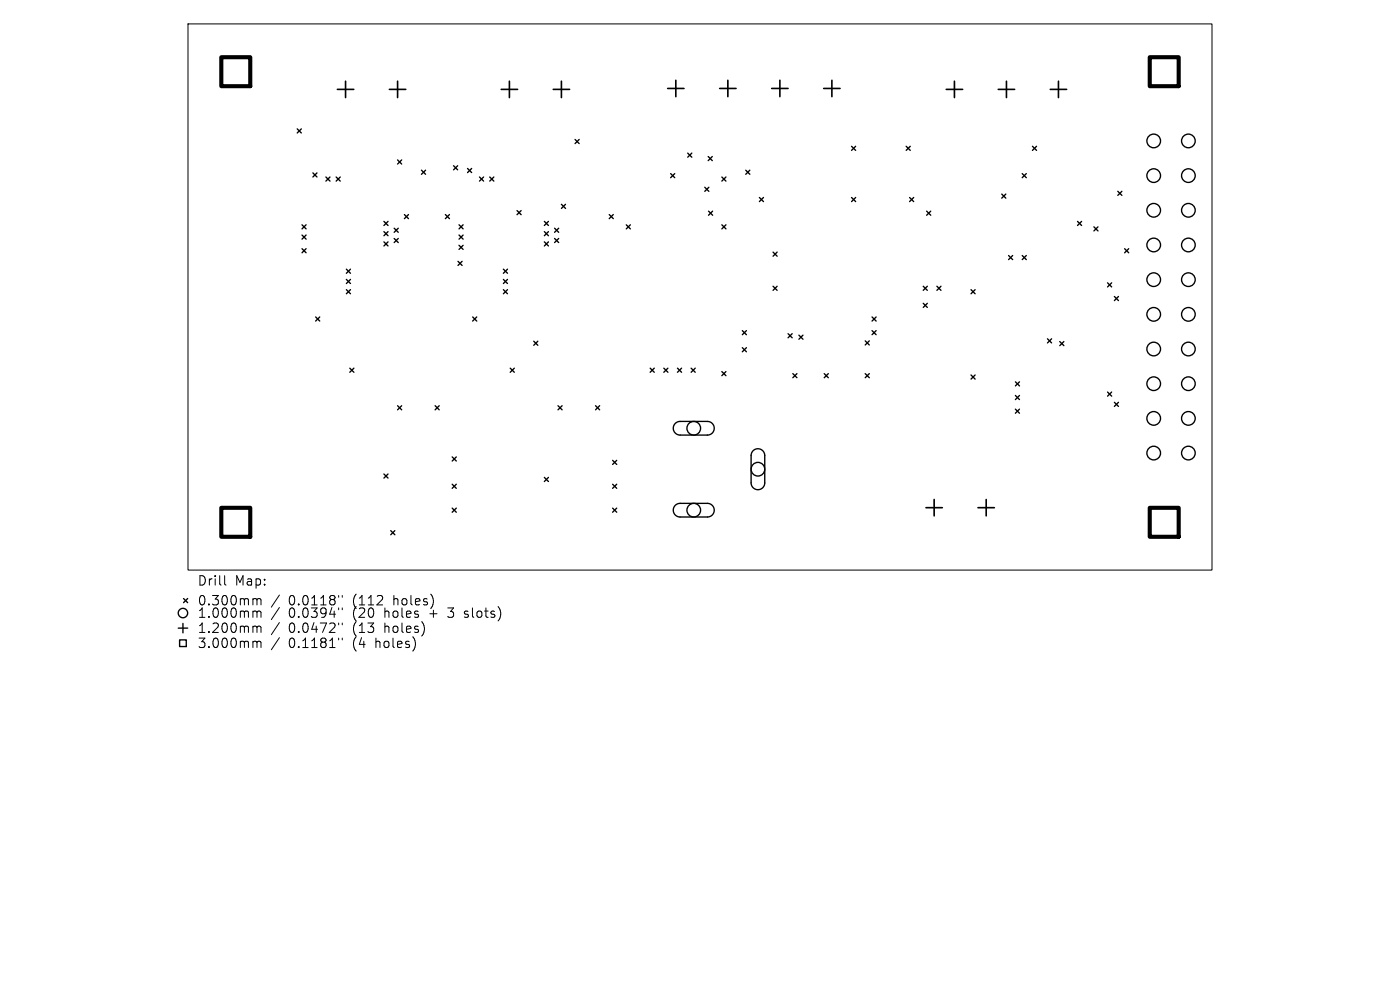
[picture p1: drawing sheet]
<svg xmlns="http://www.w3.org/2000/svg" width="297mm" height="210mm" viewBox="0 0 297 210" stroke-linecap="round" stroke-linejoin="round" font-family="sans-serif">
<defs><g id="words">
<g font-size="2.8">
<text x="41.8" y="124.5">Drill</text>
<text x="49.8" y="124.5">Map:</text>
<text x="41.8" y="128.7">0.300mm</text>
<text x="41.8" y="131.3">1.000mm</text>
<text x="61.3" y="128.7">0.0118&quot;</text>
<text x="61.3" y="131.3">0.0394&quot;</text>
<text x="75" y="128.7">(112</text>
<text x="75" y="131.3">(20</text>
<text x="81.8" y="131.3">holes</text>
<text x="83.8" y="128.7">holes)</text>
<text x="91.6" y="131.3">+</text>
<text x="95.8" y="131.3">3</text>
<text x="99.4" y="131.3">slots)</text>
<text x="41.8" y="134.5">1.200mm</text>
<text x="41.8" y="137.7">3.000mm</text>
<text x="61.3" y="134.5">0.0472&quot;</text>
<text x="61.3" y="137.7">0.1181&quot;</text>
<text x="75" y="134.5">(13</text>
<text x="75" y="137.7">(4</text>
<text x="79.9" y="137.7">holes)</text>
<text x="81.8" y="134.5">holes)</text>
</g>
</g></defs>
<g fill="none" stroke="#000" stroke-width=".21">
<path d="M39.9 5.1h217.2v115.8h-217.2zM47.7 122.1v1.7l.2 .3M53.9 127l.5 .1 .1 .2M53.9 129.6h.3l.3 .3M53.9 132.8l.5 .1 .1 .2M53.9 136l.5 .1 .1 .2M54.5 127.3l.3-.3 .5 .1 .1 1.2M54.5 127.3v1M54.5 129.9v1.1M54.5 133.1v1.1M54.5 136.3v1.1M54.5 129.9l.3-.3 .5 .1 .1 1.3"/>
<path d="M54.5 133.1l.3-.3 .5 .1 .1 1.3M54.5 136.3l.3-.3 .5 .1 .1 1.3M59.3 126.2l-1.7 2.6M59.3 128.9l-1.7 2.5M59.3 132.1l-1.7 2.5M59.3 135.3l-1.7 2.5M71.8 126.3v.4M71.8 129v.3M71.8 132.2v.3M71.8 135.4v.3M72.6 126.3v.4M72.6 129v.3"/>
<path d="M72.6 132.2v.3M72.6 135.4v.3M98.5 130.9l.2 .1M98.6 129.7v.5"/>
</g>
<g fill="none" stroke="#000" stroke-width=".29">
<path d="M63.1 27.3l.8 .9M63.9 27.3l-.8 .9M66.4 36.7l.8 .8M67.2 36.7l-.8 .8M69.1 37.5l.9 .9M70 37.5l-.9 .9M71.3 37.5l.9 .9M72.2 37.5l-.9 .9M84.3 33.9l.9 .9M85.2 33.9l-.9 .9M89.4 36.1l.9 .9M90.3 36.1l-.9 .9"/>
<path d="M96.2 35.2l.9 .8M97.1 35.2l-.9 .8M99.2 35.7l.9 .9M100.1 35.7l-.9 .9M101.7 37.5l.9 .9M102.6 37.5l-.9 .9M103.9 37.5l.9 .9M104.8 37.5l-.9 .9M122 29.6l.9 .9M122.9 29.6l-.9 .9M142.3 36.8l.8 .9M143.1 36.8l-.8 .9"/>
<path d="M145.9 32.5l.9 .8M146.8 32.5l-.9 .8M149.5 39.7l.9 .9M150.2 33.2l.9 .9M150.4 39.7l-.9 .9M151.1 33.2l-.9 .9M153.1 37.5l.9 .9M154 37.5l-.9 .9M158.2 36.1l.9 .9M159.1 36.1l-.9 .9M180.7 31l.8 .9M181.5 31l-.8 .9"/>
<path d="M192.2 31l.9 .9M193.1 31l-.9 .9M216.9 36.8l.8 .9M217.7 36.8l-.8 .9M219 31l.9 .9M219.9 31l-.9 .9M64.1 47.7l.8 .9M64.1 49.9l.8 .8M64.1 52.8l.8 .8M64.9 47.7l-.8 .9M64.9 49.9l-.8 .8M64.9 52.8l-.8 .8"/>
<path d="M73.5 57.1l.9 .9M73.5 59.3l.9 .8M74.4 57.1l-.9 .9M74.4 59.3l-.9 .8M81.4 47l.9 .8M81.4 49.1l.9 .9M81.4 51.3l.9 .9M82.3 49.1l-.9 .9M82.3 51.3l-.9 .9M82.3 47l-.9 .8M83.6 48.4l.9 .9M83.6 50.6l.9 .9"/>
<path d="M84.5 50.6l-.9 .9M84.5 48.4l-.9 .9M85.8 45.5l.9 .9M86.7 45.5l-.9 .9M94.5 45.5l.9 .9M95.4 45.5l-.9 .9M97.2 55.4l.8 .9M97.4 47.7l.8 .9M97.4 49.9l.8 .8M97.4 52l.8 .9M98 55.4l-.8 .9M98.2 47.7l-.8 .9"/>
<path d="M98.2 49.9l-.8 .8M98.2 52l-.8 .9M106.8 57.1l.9 .9M106.8 59.3l.9 .8M107.7 57.1l-.9 .9M107.7 59.3l-.9 .8M109.7 44.7l.9 .8M110.6 44.7l-.9 .8M115.5 47l.9 .8M115.5 49.1l.9 .9M115.5 51.3l.9 .9M116.4 47l-.9 .8"/>
<path d="M116.4 49.1l-.9 .9M116.4 51.3l-.9 .9M117.7 48.4l.8 .9M117.7 50.6l.8 .9M118.5 48.4l-.8 .9M118.5 50.6l-.8 .9M119.1 43.3l.9 .9M120 43.3l-.9 .9M129.2 45.5l.9 .9M130.1 45.5l-.9 .9M132.9 47.7l.8 .9M133.7 47.7l-.8 .9"/>
<path d="M150.3 44.8l.9 .9M151.2 44.8l-.9 .9M153.1 47.7l.9 .9M154 47.7l-.9 .9M161.1 41.9l.9 .9M162 41.9l-.9 .9M164 53.5l.9 .8M164.9 53.5l-.9 .8M180.7 41.9l.8 .9M181.5 41.9l-.8 .9M193 41.9l.8 .9M193.8 41.9l-.8 .9"/>
<path d="M196.6 44.8l.9 .9M197.5 44.8l-.9 .9M212.5 41.2l.9 .8M213.4 41.2l-.9 .8M214 54.2l.8 .9M214.8 54.2l-.8 .9M216.9 54.2l.8 .9M217.7 54.2l-.8 .9M228.6 47l.9 .8M229.5 47l-.9 .8M232.1 48.1l.8 .9M232.9 48.1l-.8 .9"/>
<path d="M235 60l.8 .9M235.8 60l-.8 .9M237.1 40.6l.9 .8M238 40.6l-.9 .8M238.6 52.8l.9 .8M239.5 52.8l-.9 .8M67 67.2l.8 .9M67.8 67.2l-.8 .9M73.5 61.4l.9 .9M74.2 78.1l.9 .9M74.4 61.4l-.9 .9M75.1 78.1l-.9 .9"/>
<path d="M100.3 67.2l.8 .9M101.1 67.2l-.8 .9M106.8 61.4l.9 .9M107.7 61.4l-.9 .9M108.2 78.1l.9 .9M109.1 78.1l-.9 .9M113.2 72.4l.9 .8M114.1 72.4l-.9 .8M137.9 78.1l.9 .9M138.8 78.1l-.9 .9M140.8 78.1l.9 .9M141.7 78.1l-.9 .9"/>
<path d="M143.7 78.1l.9 .9M144.6 78.1l-.9 .9M146.6 78.1l.9 .9M147.5 78.1l-.9 .9M153.1 78.8l.9 .9M154 78.8l-.9 .9M157.5 70.1l.8 .9M157.5 73.8l.8 .8M158.3 70.1l-.8 .9M158.3 73.8l-.8 .8M164 60.7l.9 .9M164.9 60.7l-.9 .9"/>
<path d="M167.2 70.8l.9 .9M168.1 70.8l-.9 .9M168.2 79.3l.9 .8M169.1 79.3l-.9 .8M169.5 71.1l.8 .9M170.3 71.1l-.8 .9M174.9 79.3l.8 .8M175.7 79.3l-.8 .8M183.5 72.3l.9 .9M183.5 79.3l.9 .8M184.4 72.3l-.9 .9M184.4 79.3l-.9 .8"/>
<path d="M185 67.2l.9 .9M185 70.1l.9 .9M185.9 67.2l-.9 .9M185.9 70.1l-.9 .9M195.9 60.7l.8 .9M195.9 64.3l.8 .9M196.7 60.7l-.8 .9M196.7 64.3l-.8 .9M198.8 60.7l.8 .9M199.6 60.7l-.8 .9M206 61.4l.9 .9M206 79.5l.9 .9"/>
<path d="M206.9 61.4l-.9 .9M206.9 79.5l-.9 .9M222.2 71.9l.9 .8M223.1 71.9l-.9 .8M224.8 72.5l.9 .8M225.7 72.5l-.9 .8M236.4 62.9l.9 .9M237.3 62.9l-.9 .9M84.3 86.1l.9 .8M85.2 86.1l-.9 .8M92.3 86.1l.9 .8M93.2 86.1l-.9 .8"/>
<path d="M95.9 96.9l.9 .9M96.8 96.9l-.9 .9M118.4 86.1l.8 .8M119.2 86.1l-.8 .8M126.3 86.1l.9 .8M127.2 86.1l-.9 .8M130 97.7l.8 .8M130.8 97.7l-.8 .8M143.3 89.8l.9-.4h5.9a1.45 1.45 0 0 1 1.4 1.4 1.45 1.45 0 0 1-1.4 1.5h-5.8a1.45 1.45 0 0 1-1.4-.9 1.45 1.45 0 0 1 .4-1.6zM159.8 95.6a1.45 1.45 0 0 1 1.5-.3 1.45 1.45 0 0 1 .9 1.3v5.8a1.45 1.45 0 0 1-1.4 1.5 1.45 1.45 0 0 1-1.5-1.5v-5.9zM215.4 81l.9 .9M215.4 83.9l.9 .9"/>
<path d="M215.4 86.8l.9 .9M216.3 81l-.9 .9M216.3 83.9l-.9 .9M216.3 86.8l-.9 .9M235 83.2l.8 .8M235.8 83.2l-.8 .8M236.4 85.3l.9 .9M237.3 85.3l-.9 .9M81.4 100.5l.9 .9M82.3 100.5l-.9 .9M82.9 112.6l.9 .8M83.8 112.6l-.9 .8"/>
<path d="M95.9 102.7l.9 .9M95.9 107.8l.9 .9M96.8 102.7l-.9 .9M96.8 107.8l-.9 .9M115.5 101.3l.9 .8M116.4 101.3l-.9 .8M130 102.7l.8 .9M130 107.8l.8 .9M130.8 102.7l-.8 .9M130.8 107.8l-.8 .9M143.3 107.2l.9-.4h5.9a1.45 1.45 0 0 1 1.4 1.4 1.45 1.45 0 0 1-1.4 1.5h-5.8a1.45 1.45 0 0 1-1.4-.9 1.45 1.45 0 0 1 .4-1.6zM37.8 133.2h2"/>
<path d="M38.1 135.7h1.4v1.5h-1.4zM38.8 132.2v2M38.9 127l.9 .8M39.8 127l-.9 .8"/>
<circle cx="244.8" cy="29.9" r="1.45"/>
<circle cx="244.8" cy="37.3" r="1.45"/>
<circle cx="252.1" cy="37.3" r="1.45"/>
<circle cx="252.1" cy="29.9" r="1.45"/>
<circle cx="244.8" cy="52" r="1.45"/>
<circle cx="244.8" cy="59.3" r="1.45"/>
<circle cx="244.8" cy="44.6" r="1.45"/>
<circle cx="252.1" cy="52" r="1.45"/>
<circle cx="252.1" cy="59.3" r="1.45"/>
<circle cx="252.1" cy="44.6" r="1.45"/>
<circle cx="244.8" cy="74" r="1.45"/>
<circle cx="244.8" cy="66.7" r="1.45"/>
<circle cx="252.1" cy="74" r="1.45"/>
<circle cx="252.1" cy="66.7" r="1.45"/>
<circle cx="147.2" cy="90.8" r="1.45"/>
<circle cx="160.8" cy="99.5" r="1.45"/>
<circle cx="244.8" cy="81.4" r="1.45"/>
<circle cx="244.8" cy="96.1" r="1.45"/>
<circle cx="244.8" cy="88.8" r="1.45"/>
<circle cx="252.1" cy="81.4" r="1.45"/>
<circle cx="252.1" cy="96.1" r="1.45"/>
<circle cx="252.1" cy="88.8" r="1.45"/>
<circle cx="147.2" cy="108.2" r="1.45"/>
<circle cx="38.8" cy="130" r="1"/>
</g>
<g fill="none" stroke="#000" stroke-width=".35">
<path d="M71.6 19h3.4M73.3 17.2v3.5M82.6 19h3.5M84.3 17.2v3.5M106.3 19h3.5M108.1 17.2v3.5M117.4 19h3.4M119.1 17.2v3.5M141.6 18.8h3.5M143.4 17v3.5M152.7 18.8h3.4M154.4 17v3.5"/>
<path d="M163.7 18.8h3.5M165.4 17v3.5M174.7 18.8h3.5M176.5 17v3.5M200.7 19h3.5M202.5 17.2v3.5M211.8 19h3.5M213.5 17.2v3.5M222.8 19h3.5M224.5 17.2v3.5M196.4 107.7h3.5M198.2 106v3.4"/>
<path d="M207.5 107.7h3.4M209.2 106v3.4"/>
</g>
<path d="M46.9 12.1h6.2v6.2h-6.2zM243.9 12.1h6.2v6.2h-6.2zM46.9 107.7h6.2v6.2h-6.2zM243.9 107.7h6.2v6.2h-6.2z" fill="none" stroke="#000" stroke-width=".87"/>
<use href="#words"/>
</svg>
